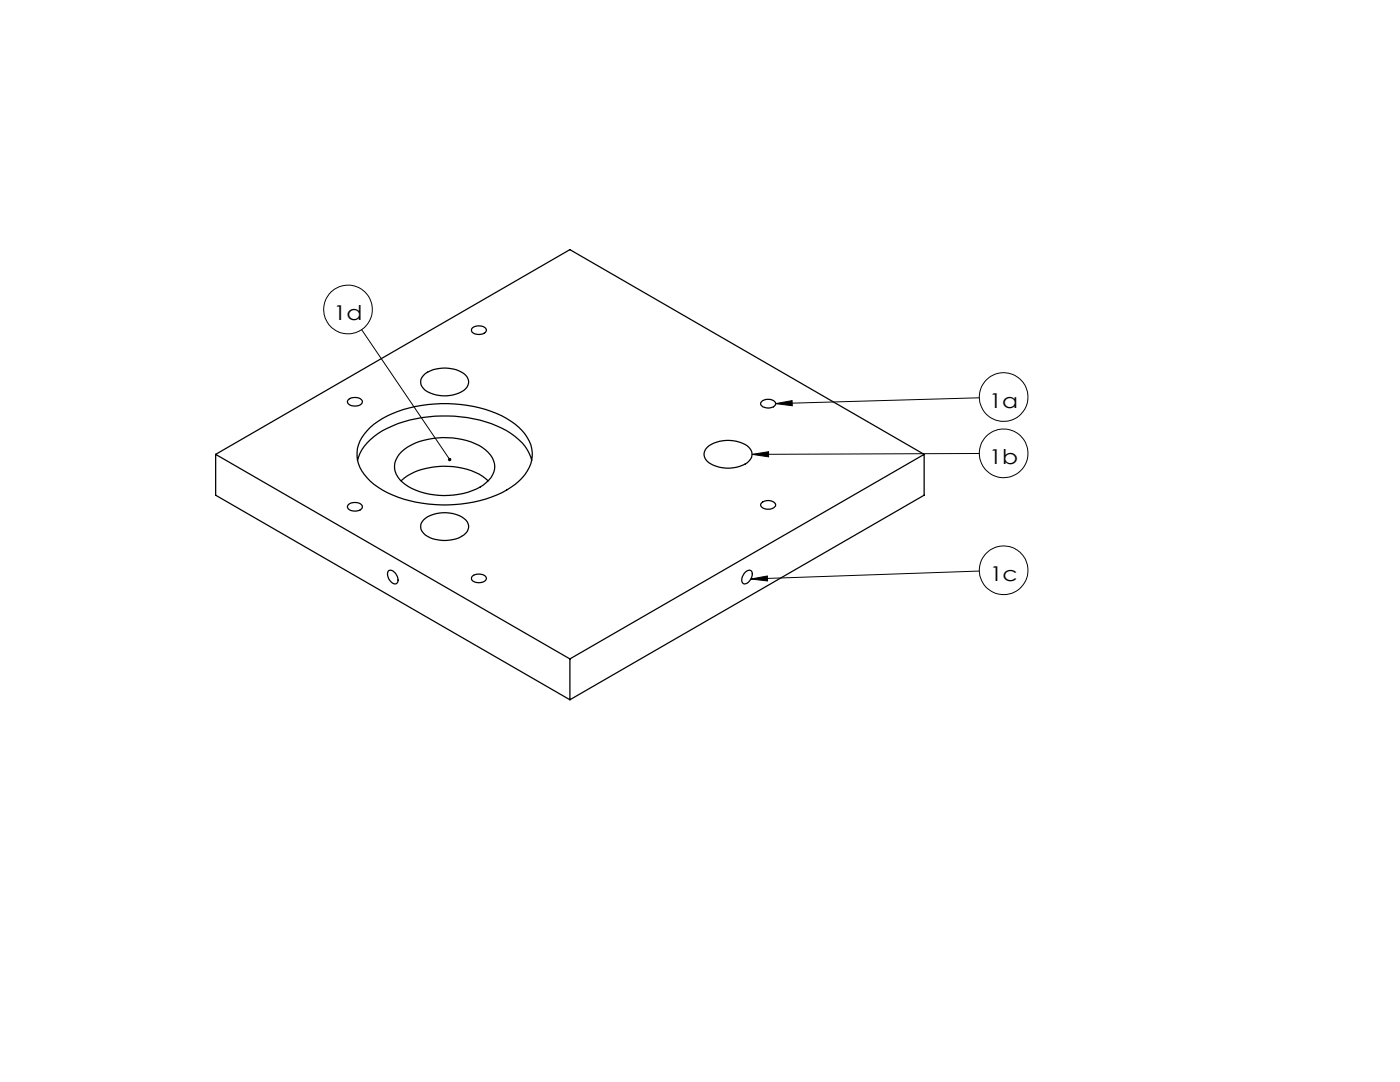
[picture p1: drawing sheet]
<svg xmlns="http://www.w3.org/2000/svg" width="279mm" height="216mm" viewBox="0 0 279 216" stroke-linecap="round" stroke-linejoin="round" font-family="sans-serif">
<defs><g id="words">
<g font-size="4.1">
<text x="66.6" y="63.9">1d</text>
<text x="197.4" y="81.3">1a</text>
<text x="197.4" y="92.6">1b</text>
<text x="197.5" y="115.9">1c</text>
</g>
</g></defs>
<g fill="none" stroke="#000" stroke-width=".2">
<path d="M72.2 65.8l17.5 25.9M195.4 79.4l-40.6 1.1M150.1 90.7l3.3-.6v1.1zM154.8 80.5l3.3-.6v1.1zM195.4 90.5l-45.3 .2M149.9 115.5l3.2-.6 .1 1zM195.4 113.9l-45.5 1.6"/>
<circle cx="69.5" cy="61.7" r="4.9"/>
<circle cx="200.3" cy="79.2" r="4.8"/>
<circle cx="200.3" cy="90.5" r="4.9"/>
<circle cx="200.3" cy="113.8" r="4.8"/>
</g>
<path d="M154.8 80.5l3.3-.6v1.1zM150.1 90.7l3.3-.6v1.1zM149.9 115.5l3.2-.6 .1 1zM89.5 91.4a.33 .33 0 0 0 0 .5 .33 .33 0 0 0 .4 .1l-.2-.3 .2 .3 .1-.1a.33 .33 0 0 0 0-.5 .33 .33 0 0 0-.5 0z" fill="#000"/>
<g fill="none" stroke="#000" stroke-width=".25">
<path d="M69.5 79.7a2.08 2.08 0 0 1 2.8 .2 1.08 1.08 0 0 1-1.5 1.1l-.7-.1a.73 .73 0 0 1-.7-.4 .73 .73 0 0 1 .1-.8zM84.9 74.5a7 7 0 0 1 8.1 .4 1.98 1.98 0 0 1-.9 3.3 7 7 0 0 1-7.6-.7 1.91 1.91 0 0 1 .4-3zM94.3 65.4a2.08 2.08 0 0 1 2.7 .3 .91 .91 0 0 1-1 1l-1.2-.1a.73 .73 0 0 1-.6-.4 .73 .73 0 0 1 .1-.8zM43 90.7l70.7 40.8M43 90.7l70.7-40.9 70.7 40.9M43 90.7v8.1l70.7 40.8M71.4 91.9a10.1 10.1 0 0 1 5.9-6.5 27.7 27.7 0 0 1 23.8 .5 9.8 9.8 0 0 1 5 6M73.9 85.3a21.4 21.4 0 0 1 12.9-4.7 25.3 25.3 0 0 1 15.2 3.5 8.1 8.1 0 0 1 4.2 6.9 9 9 0 0 1-5.1 6.8 27.3 27.3 0 0 1-24.8 0 9 9 0 0 1-5-6.8 7.1 7.1 0 0 1 2.6-5.7zM80 96a12.5 12.5 0 0 1 9.4-2.9 12 12 0 0 1 8 2.9M80.2 90.1a13.8 13.8 0 0 1 11.1-2.6 9.2 9.2 0 0 1 6.9 3.8 3.7 3.7 0 0 1-1.2 5 14 14 0 0 1-11.3 2.3 8.9 8.9 0 0 1-6.6-4 3.7 3.7 0 0 1 1.1-4.5zM141.1 89.3a6.8 6.8 0 0 1 8.4 0 1.98 1.98 0 0 1-.8 3.3 7.1 7.1 0 0 1-7.6-.6 1.81 1.81 0 0 1 0-2.7zM152 80.1a1.79 1.79 0 0 1 2.8 .4 1.78 1.78 0 0 1-2.6 .7 .62 .62 0 0 1-.2-1.1z"/>
<path d="M184.4 90.7l-70.7 40.8M184.4 90.7v8.1l-70.7 40.8M69.5 100.7a2.08 2.08 0 0 1 2.8 .2 1.08 1.08 0 0 1-1.5 1.1l-.7-.1a.73 .73 0 0 1-.7-.5 .73 .73 0 0 1 .1-.7zM77.5 114a.97 .97 0 0 1 1.4 .4l.5 1a.75 .75 0 0 1-.3 1.1 .75 .75 0 0 1-1-.3l-.5-.6-.2-.7zM84.5 103.8a6.8 6.8 0 0 1 8.5 0 1.98 1.98 0 0 1-.9 3.2 7 7 0 0 1-7.6-.6 1.81 1.81 0 0 1 0-2.6zM94.3 115a2.08 2.08 0 0 1 2.7 .2 .91 .91 0 0 1-1 1h-1.2a.73 .73 0 0 1-.6-.5 .73 .73 0 0 1 .1-.7zM148.6 114.4l.2-.3a.75 .75 0 0 1 1-.3 .75 .75 0 0 1 .3 1.1 1.68 1.68 0 0 1-1.8 1.6 1.47 1.47 0 0 1 .3-2.1zM152 100.3a1.79 1.79 0 0 1 2.8 .5 1.75 1.75 0 0 1-3 0zM113.7 131.5v8.1"/>
</g>
<use href="#words"/>
</svg>
